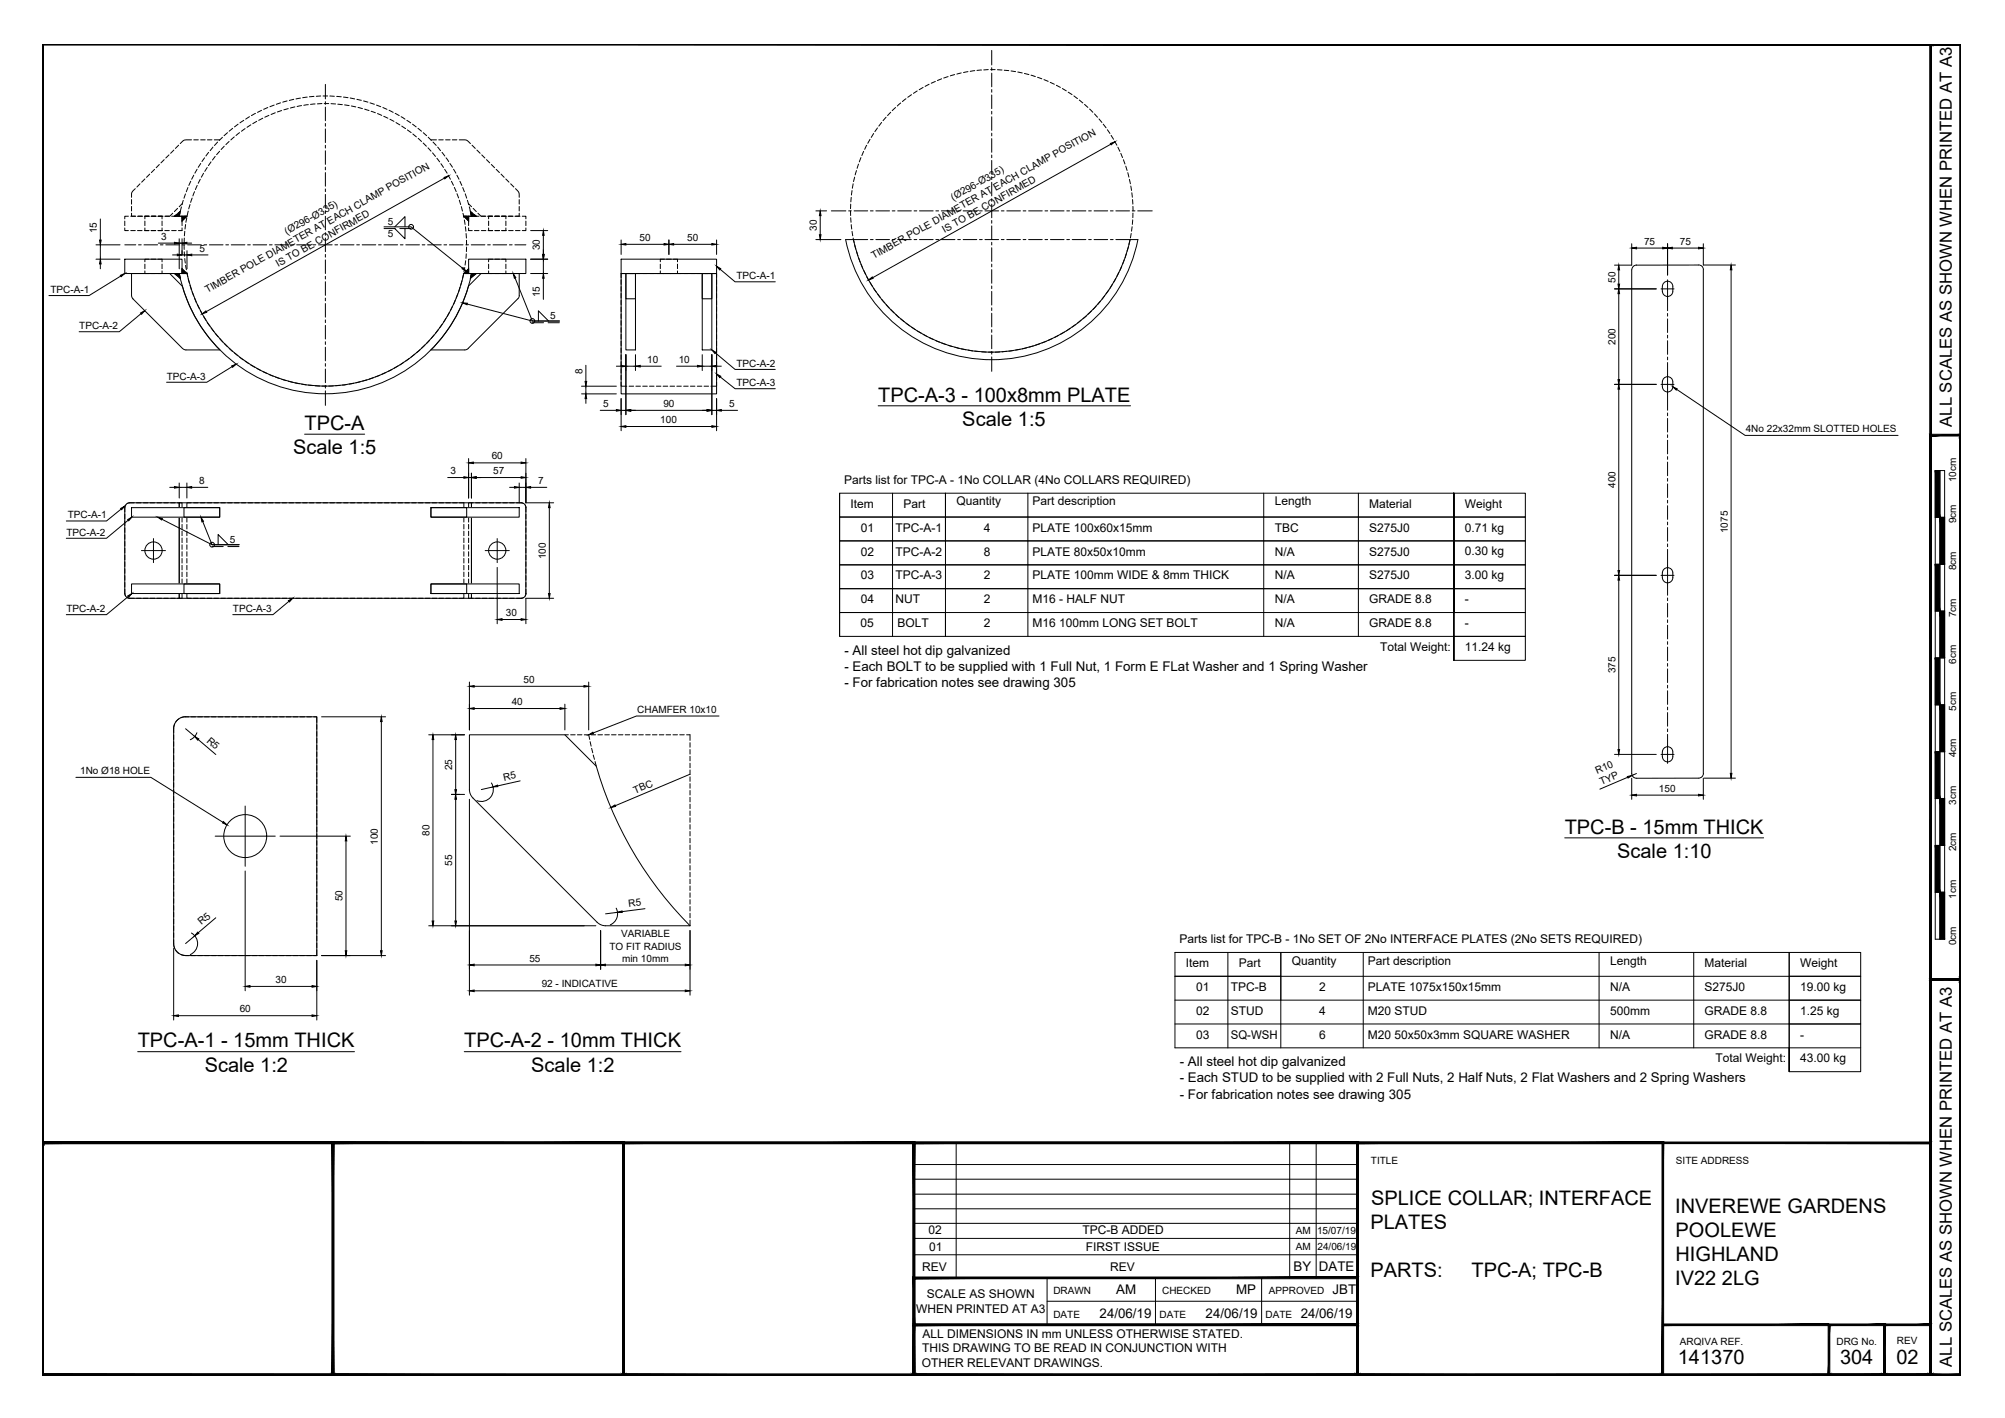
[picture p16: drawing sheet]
<svg xmlns="http://www.w3.org/2000/svg" width="420mm" height="297mm" viewBox="0 0 420 297" stroke-linecap="round" stroke-linejoin="round" font-family="sans-serif">
<defs><g id="words">
<g font-size="4.2">
<text x="184" y="84.1">TPC-A-3 - 100x8mm PLATE</text>
<text x="201.7" y="89.2">Scale 1:5</text>
<text x="61.4" y="95.1">Scale 1:5</text>
<text x="63.8" y="90.1">TPC-A</text>
<text x="327.9" y="174.6">TPC-B - 15mm THICK</text>
<text x="338.9" y="179.7">Scale 1:10</text>
<text x="28.9" y="219.4">TPC-A-1 - 15mm THICK</text>
<text x="97.3" y="219.4">TPC-A-2 - 10mm THICK</text>
<text x="42.9" y="224.5">Scale 1:2</text>
<text x="111.3" y="224.5">Scale 1:2</text>
<text x="287.2" y="257.5">PLATES</text>
<text x="287.3" y="252.5">SPLICE COLLAR; INTERFACE</text>
<text x="351.1" y="254">INVEREWE GARDENS</text>
<text x="351.1" y="259.1">POOLEWE</text>
<text x="287.2" y="267.5">PARTS:</text>
<text x="308.4" y="267.5">TPC-A; TPC-B</text>
<text x="351.1" y="269.2">IV22 2LG</text>
<text x="351.1" y="264.1">HIGHLAND</text>
<text x="351.6" y="285.7">141370</text>
<text x="385.6" y="285.7">304</text>
<text x="397.4" y="285.7">02</text>
</g>
<g font-size="3.5">
<text x="409" y="89.4" transform="rotate(-90 409 89.4)">ALL SCALES AS SHOWN WHEN PRINTED AT A3</text>
<text x="409" y="286.3" transform="rotate(-90 409 286.3)">ALL SCALES AS SHOWN WHEN PRINTED AT A3</text>
</g>
<g font-size="2.8">
<text x="177" y="137.2">- All steel hot dip galvanized</text>
<text x="177" y="140.6">- Each BOLT to be supplied with 1 Full Nut, 1 Form E FLat Washer and 1 Spring Washer</text>
<text x="177" y="143.9">- For fabrication notes see drawing 305</text>
<text x="247.2" y="223.4">- All steel hot dip galvanized</text>
<text x="247.2" y="226.8">- Each STUD to be supplied with 2 Full Nuts, 2 Half Nuts, 2 Flat Washers and 2 Spring Washers</text>
<text x="247.2" y="230.1">- For fabrication notes see drawing 305</text>
<text x="271.1" y="266.3">BY</text>
<text x="276.4" y="266.3">DATE</text>
<text x="233.9" y="271.1">AM</text>
<text x="259" y="271.1">MP</text>
<text x="279.3" y="271.1">JBT</text>
<text x="230.4" y="276">24/06/19</text>
<text x="252.7" y="276">24/06/19</text>
<text x="272.6" y="276">24/06/19</text>
</g>
<g font-size="2.5">
<text x="176.9" y="101.4">Parts list for TPC-A - 1No COLLAR (4No COLLARS REQUIRED)</text>
<text x="178.3" y="106.3">Item</text>
<text x="189.3" y="106.3">Part</text>
<text x="200.4" y="105.9">Quantity</text>
<text x="216.4" y="105.9">Part description</text>
<text x="267.1" y="105.9">Length</text>
<text x="286.9" y="106.3">Material</text>
<text x="306.9" y="106.3">Weight</text>
<text x="180.4" y="111.4">01</text>
<text x="187.6" y="111.4">TPC-A-1</text>
<text x="206.1" y="111.4">4</text>
<text x="216.4" y="111.4">PLATE 100x60x15mm</text>
<text x="267.1" y="111.4">TBC</text>
<text x="286.9" y="111.4">S275J0</text>
<text x="306.9" y="111.4">0.71 kg</text>
<text x="180.4" y="116.4">02</text>
<text x="187.6" y="116.4">TPC-A-2</text>
<text x="206.1" y="116.4">8</text>
<text x="216.4" y="116.4">PLATE 80x50x10mm</text>
<text x="267.1" y="116.4">N/A</text>
<text x="286.9" y="116.4">S275J0</text>
<text x="306.9" y="116.4">0.30 kg</text>
<text x="180.4" y="121.4">03</text>
<text x="187.6" y="121.4">TPC-A-3</text>
<text x="206.1" y="121.4">2</text>
<text x="216.4" y="121.4">PLATE 100mm WIDE &amp; 8mm THICK</text>
<text x="267.1" y="121.4">N/A</text>
<text x="286.9" y="121.4">S275J0</text>
<text x="306.9" y="121.3">3.00 kg</text>
<text x="180.3" y="131.4">05</text>
<text x="180.4" y="126.4">04</text>
<text x="187.6" y="126.4">NUT</text>
<text x="188.1" y="131.4">BOLT</text>
<text x="206.1" y="131.4">2</text>
<text x="206.1" y="126.4">2</text>
<text x="216.4" y="131.3">M16 100mm LONG SET BOLT</text>
<text x="216.4" y="126.4">M16 - HALF NUT</text>
<text x="267.1" y="131.4">N/A</text>
<text x="267.1" y="126.4">N/A</text>
<text x="286.9" y="131.4">GRADE 8.8</text>
<text x="286.9" y="126.4">GRADE 8.8</text>
<text x="306.9" y="131.4">-</text>
<text x="306.9" y="126.3">-</text>
<text x="289.2" y="136.4">Total Weight:</text>
<text x="306.9" y="136.4">11.24 kg</text>
<text x="247.2" y="197.6">Parts list for TPC-B - 1No SET OF 2No INTERFACE PLATES (2No SETS REQUIRED)</text>
<text x="248.5" y="202.5">Item</text>
<text x="259.6" y="202.5">Part</text>
<text x="270.7" y="202.1">Quantity</text>
<text x="286.6" y="202.1">Part description</text>
<text x="337.4" y="202.1">Length</text>
<text x="357.2" y="202.5">Material</text>
<text x="377.2" y="202.5">Weight</text>
<text x="250.7" y="207.6">01</text>
<text x="257.9" y="207.6">TPC-B</text>
<text x="276.4" y="207.6">2</text>
<text x="286.6" y="207.6">PLATE 1075x150x15mm</text>
<text x="337.4" y="207.6">N/A</text>
<text x="357.2" y="207.6">S275J0</text>
<text x="377.2" y="207.5">19.00 kg</text>
<text x="250.7" y="212.6">02</text>
<text x="257.9" y="212.6">STUD</text>
<text x="276.4" y="212.6">4</text>
<text x="286.6" y="212.6">M20 STUD</text>
<text x="337.4" y="212.6">500mm</text>
<text x="357.2" y="212.6">GRADE 8.8</text>
<text x="377.2" y="212.6">1.25 kg</text>
<text x="250.7" y="217.6">03</text>
<text x="257.9" y="217.6">SQ-WSH</text>
<text x="276.4" y="217.6">6</text>
<text x="286.6" y="217.6">M20 50x50x3mm SQUARE WASHER</text>
<text x="337.4" y="217.6">N/A</text>
<text x="357.2" y="217.6">GRADE 8.8</text>
<text x="377.2" y="217.6">-</text>
<text x="359.5" y="222.5">Total Weight:</text>
<text x="377.2" y="222.5">43.00 kg</text>
<text x="194.5" y="258.6">02</text>
<text x="194.7" y="262">01</text>
<text x="226.8" y="258.6">TPC-B ADDED</text>
<text x="227.5" y="262">FIRST ISSUE</text>
<text x="193.3" y="266.2">REV</text>
<text x="232.6" y="266.2">REV</text>
<text x="192" y="275">WHEN PRINTED AT A3</text>
<text x="194.2" y="272">SCALE AS SHOWN</text>
<text x="193.3" y="280.3">ALL DIMENSIONS IN mm UNLESS OTHERWISE STATED.</text>
<text x="193.2" y="286.3">OTHER RELEVANT DRAWINGS.</text>
<text x="193.3" y="283.3">THIS DRAWING TO BE READ IN CONJUNCTION WITH</text>
</g>
<g font-size="2.1">
<text x="81.3" y="47.2">5</text>
<text x="199.8" y="42" transform="rotate(-29 199.8 42)">(Ø296-Ø335)</text>
<text x="20.3" y="48.8" transform="rotate(-90 20.3 48.8)">15</text>
<text x="33.8" y="50.2">3</text>
<text x="41.8" y="52.7">5</text>
<text x="60.1" y="49.2" transform="rotate(-29 60.1 49.2)">(Ø296-Ø335)</text>
<text x="81.3" y="49.7">5</text>
<text x="113.1" y="52.5" transform="rotate(-90 113.1 52.5)">30</text>
<text x="134" y="50.4">50</text>
<text x="144" y="50.4">50</text>
<text x="171.1" y="48.3" transform="rotate(-90 171.1 48.3)">30</text>
<text x="198" y="48.9" transform="rotate(-29 198 48.9)">IS TO BE CONFIRMED</text>
<text x="344.5" y="51.2">75</text>
<text x="352" y="51.2">75</text>
<text x="58.3" y="56" transform="rotate(-29 58.3 56)">IS TO BE CONFIRMED</text>
<text x="154.3" y="58.5">TPC-A-1</text>
<text x="183.1" y="54.3" transform="rotate(-29 183.1 54.3)">TIMBER POLE DIAMETER AT EACH CLAMP POSITION</text>
<text x="338.5" y="59.2" transform="rotate(-90 338.5 59.2)">50</text>
<text x="10.6" y="61.4">TPC-A-1</text>
<text x="43.5" y="61.4" transform="rotate(-29 43.5 61.4)">TIMBER POLE DIAMETER AT EACH CLAMP POSITION</text>
<text x="113.1" y="62.3" transform="rotate(-90 113.1 62.3)">15</text>
<text x="16.6" y="69">TPC-A-2</text>
<text x="115.3" y="66.9">5</text>
<text x="135.6" y="76">10</text>
<text x="142.2" y="76">10</text>
<text x="154.3" y="76.9">TPC-A-2</text>
<text x="338.5" y="72.2" transform="rotate(-90 338.5 72.2)">200</text>
<text x="35" y="79.5">TPC-A-3</text>
<text x="122.1" y="78.3" transform="rotate(-90 122.1 78.3)">8</text>
<text x="154.3" y="80.9">TPC-A-3</text>
<text x="126.4" y="85.2">5</text>
<text x="138.4" y="88.6">100</text>
<text x="139" y="85.2">90</text>
<text x="152.8" y="85.2">5</text>
<text x="365.8" y="90.6">4No 22x32mm SLOTTED HOLES</text>
<text x="41.8" y="101.3">8</text>
<text x="94.4" y="99.3">3</text>
<text x="103" y="96.2">60</text>
<text x="103.3" y="99.3">57</text>
<text x="112.8" y="101.4">7</text>
<text x="409.9" y="101" transform="rotate(-90 409.9 101)">10cm</text>
<text x="338.5" y="102.2" transform="rotate(-90 338.5 102.2)">400</text>
<text x="13.9" y="112.2">TPC-A-2</text>
<text x="14.2" y="108.6">TPC-A-1</text>
<text x="48.1" y="113.8">5</text>
<text x="362" y="111.7" transform="rotate(-90 362 111.7)">1075</text>
<text x="409.9" y="109.6" transform="rotate(-90 409.9 109.6)">9cm</text>
<text x="114.4" y="117.1" transform="rotate(-90 114.4 117.1)">100</text>
<text x="409.9" y="119.5" transform="rotate(-90 409.9 119.5)">8cm</text>
<text x="13.9" y="128.2">TPC-A-2</text>
<text x="48.8" y="128.2">TPC-A-3</text>
<text x="106" y="129">30</text>
<text x="409.9" y="129.3" transform="rotate(-90 409.9 129.3)">7cm</text>
<text x="109.7" y="143">50</text>
<text x="338.5" y="141" transform="rotate(-90 338.5 141)">375</text>
<text x="409.9" y="139.1" transform="rotate(-90 409.9 139.1)">6cm</text>
<text x="107.2" y="147.7">40</text>
<text x="133.5" y="149.3">CHAMFER 10x10</text>
<text x="409.9" y="148.9" transform="rotate(-90 409.9 148.9)">5cm</text>
<text x="43.2" y="155.4" transform="rotate(41 43.2 155.4)">R5</text>
<text x="94.8" y="161.3" transform="rotate(-90 94.8 161.3)">25</text>
<text x="409.9" y="158.6" transform="rotate(-90 409.9 158.6)">4cm</text>
<text x="16.8" y="162.2">1No Ø18 HOLE</text>
<text x="105.6" y="163.6" transform="rotate(-13 105.6 163.6)">R5</text>
<text x="133.1" y="166.2" transform="rotate(-23 133.1 166.2)">TBC</text>
<text x="334.7" y="162.1" transform="rotate(-23 334.7 162.1)">R10</text>
<text x="335.6" y="164.4" transform="rotate(-23 335.6 164.4)">TYP</text>
<text x="347.6" y="165.8">150</text>
<text x="409.9" y="168.6" transform="rotate(-90 409.9 168.6)">3cm</text>
<text x="79.2" y="177" transform="rotate(-90 79.2 177)">100</text>
<text x="90" y="175.1" transform="rotate(-90 90 175.1)">80</text>
<text x="409.9" y="178.3" transform="rotate(-90 409.9 178.3)">2cm</text>
<text x="94.8" y="181.3" transform="rotate(-90 94.8 181.3)">55</text>
<text x="71.8" y="188.8" transform="rotate(-90 71.8 188.8)">50</text>
<text x="131.8" y="190.1" transform="rotate(-8 131.8 190.1)">R5</text>
<text x="409.9" y="188.3" transform="rotate(-90 409.9 188.3)">1cm</text>
<text x="42.2" y="193.8" transform="rotate(-41 42.2 193.8)">R5</text>
<text x="130.2" y="196.4">VARIABLE</text>
<text x="409.9" y="198" transform="rotate(-90 409.9 198)">0cm</text>
<text x="110.9" y="201.4">55</text>
<text x="127.7" y="198.9">TO FIT RADIUS</text>
<text x="130.4" y="201.4">min 10mm</text>
<text x="57.7" y="205.9">30</text>
<text x="113.5" y="206.8">92 - INDICATIVE</text>
<text x="50.2" y="212">60</text>
<text x="287.3" y="243.9">TITLE</text>
<text x="351.2" y="243.9">SITE ADDRESS</text>
<text x="271.5" y="261.9">AM</text>
<text x="271.5" y="258.4">AM</text>
<text x="276" y="258.4">15/07/19</text>
<text x="276.1" y="261.9">24/06/19</text>
<text x="220.8" y="271.1">DRAWN</text>
<text x="243.5" y="271.1">CHECKED</text>
<text x="265.9" y="271.1">APPROVED</text>
<text x="220.8" y="276">DATE</text>
<text x="243" y="276">DATE</text>
<text x="265.2" y="276">DATE</text>
<text x="352.1" y="281.6">ARQIVA REF.</text>
<text x="384.8" y="281.6">DRG No.</text>
<text x="397.5" y="281.6">REV</text>
</g>
</g></defs>
<!-- layer: 02 - HIDDEN LINES -->
<g fill="none" stroke="#000" stroke-width=".21">
<path d="M191 19.8l-.8 .6M192.2 19.1l-.8 .5M193.4 18.3l-.8 .5M194.7 17.7l-.8 .4M196 17.1l-.9 .3M197.3 16.5l-.9 .4M198.7 16l-.9 .3M200.1 15.6l-1 .3M201.4 15.3l-.9 .2M202.8 15l-.9 .2M204.3 14.8l-1 .1M205.7 14.7l-1 .1"/>
<path d="M207.1 14.6h-1M207.6 14.6h.9M209 14.6l1 .1M210.4 14.7l1 .1M211.9 14.9l.9 .1M213.3 15.1l.9 .2M214.7 15.4l.9 .2M216.1 15.7l.9 .3M217.4 16.2l.9 .3M218.8 16.7l.9 .3M220.1 17.3l.8 .4M221.4 17.9l.8 .4"/>
<path d="M222.6 18.5l.8 .5M223.8 19.3l.8 .5M28.3 39.5l-.7 .8v1M29.3 38.5l-.6 .7M30.4 37.5l-.7 .7M31.4 36.5l-.7 .6M32.4 35.5l-.7 .7M33.4 34.5l-.7 .6M34.4 33.4l-.7 .7M35.4 32.4l-.7 .7M36.4 31.4l-.6 .7M37.4 30.4l-.6 .7"/>
<path d="M39.4 39.3l-.4 .9M40 38l-.4 .8M40.1 29.3h-1.4l-.9 .8M40.6 36.7l-.4 .8M40.6 29.3h1M41.3 35.5l-.5 .8M41.3 38.8l-.4 .9M42 37.5l-.5 .9M42 29.3h1M42.1 34.2l-.6 .9M42.7 36.3l-.5 .8M42.9 33.1l-.6 .7"/>
<path d="M43.4 35.1l-.5 .8M43.5 29.3h.9M43.7 31.9l-.6 .8M44.2 33.9l-.5 .8M44.6 30.8l-.6 .8M44.9 29.3h1.1M45.1 32.8l-.6 .7M45.6 29.8l-.7 .7M46 31.7l-.6 .7M46.6 28.8l-.7 .6M47 30.6l-.7 .7M47.7 27.8l-.7 .6"/>
<path d="M48 29.6l-.7 .7M48.8 26.9l-.8 .6M49.1 28.7l-.7 .6M49.9 26l-.8 .6M50.2 27.8l-.7 .6M51.1 25.2l-.8 .5M51.4 26.9l-.8 .6M52.3 24.4l-.8 .6M52.6 26.2l-.8 .5M53.5 23.7l-.8 .5M53.8 25.4l-.8 .5M54.8 23.1l-.8 .4"/>
<path d="M55.1 24.8l-.9 .4M56.1 22.5l-.8 .4M56.4 24.2l-.9 .4M57.5 22l-.9 .4M57.7 23.6l-.9 .4M58.8 21.5l-.9 .3M59 23.2l-.9 .3M60.2 21.1l-.9 .3M60.4 22.8l-.9 .2M61.6 20.8l-1 .2M61.8 22.4l-.9 .2M63 20.6l-1 .1"/>
<path d="M63.2 22.1l-.9 .2M64.4 20.3l-1 .2M64.6 21.9l-.9 .2M65.8 20.2l-1 .1M66 21.8l-.9 .1M67.2 20.1l-.9 .1M67.5 21.7l-1 .1M67.7 20.1h1M67.9 21.7h1M69.1 20.1l1 .1M69.4 21.7l.9 .1M70.6 20.2l.9 .1"/>
<path d="M70.8 21.8l.9 .1M72 20.3l.9 .2M72.2 22l1 .1M73.4 20.5l.9 .2M73.6 22.2l1 .2M74.8 20.8l.9 .2M75 22.5l1 .3M76.2 21.1l.9 .3M76.4 22.9l.9 .3M77.5 21.5l1 .3M77.8 23.3l.9 .3M78.9 22l.9 .4"/>
<path d="M79.1 23.8l.9 .4M80.2 22.5l.9 .4M80.4 24.4l.9 .4M81.5 23.1l.9 .4M81.7 25l.9 .4M82.8 23.7l.9 .5M83 25.7l.8 .5M84.1 24.4l.8 .6M84.2 26.4l.8 .5M85.3 25.2l.8 .5M85.4 27.2l.8 .6M86.5 26l.7 .6"/>
<path d="M86.5 28.1l.8 .6M87.6 26.9l.7 .6M87.6 29l.7 .6M88.7 30l.7 .6M88.7 27.8l.7 .6M89.7 31l.6 .7M89.7 28.7l.7 .7M90.3 29.3h1.2M90.6 32l.7 .8M90.7 29.8l.7 .7M91.6 33.1l.5 .8M91.7 30.8l.6 .8"/>
<path d="M91.9 29.3h1M92.4 34.3l.5 .8M92.6 31.9l.6 .8M93.2 35.5l.5 .8M93.4 29.3h.9M93.5 33.1l.5 .7M93.9 36.7l.5 .8M94.3 34.2l.5 .8M94.6 38l.4 .8M94.8 29.3h.9M95 35.5l.5 .8M95.2 39.3l.4 .8"/>
<path d="M95.7 36.7l.5 .8M96.2 29.3h1.5l.9 .8M96.4 38l.4 .8M97 39.3l.3 .9M98.9 30.4l.7 .7M99.9 31.4l.7 .7M101 32.4l.6 .7M101.9 33.4l.7 .7M103 34.5l.6 .6M104 35.5l.7 .7M105 36.5l.6 .6M106 37.5l.7 .7"/>
<path d="M107 38.5l.7 .7M108 39.5l.7 .8 .1 1M178.5 39.9l-.1 1M178.8 38.5l-.2 .9M179.1 37.1l-.2 .9M179.5 35.7l-.3 .9M179.9 34.4l-.3 .9M180.4 33l-.3 .9M181 31.7l-.4 .9M181.6 30.4l-.4 .9M182.3 29.2l-.5 .8M183.1 28l-.5 .8"/>
<path d="M183.9 26.8l-.6 .8M184.7 25.7l-.5 .7M185.7 24.6l-.7 .7M186.7 23.5l-.7 .7M187.7 22.5l-.7 .7M188.8 21.6l-.8 .6M189.9 20.7l-.8 .6M225 20.1l.8 .6M226.2 21l.7 .6M227.3 21.9l.7 .6M228.3 22.8l.7 .7M229.3 23.9l.7 .7"/>
<path d="M230.3 24.9l.6 .8M231.2 26l.6 .8M232.1 27.2l.5 .8M232.8 28.4l.5 .8M233.6 29.6l.4 .8M234.3 30.8l.4 .9M234.9 32.1l.3 .9M235.4 33.5l.3 .9M235.9 34.8l.3 .9M236.3 36.2l.3 .9M236.7 37.6l.2 .9M237 39l.1 .9"/>
<path d="M26.1 47.8v.5h.8M26.1 46.3v1M26.9 45.3h-.8v.5M27.4 45.3h.9M27.4 48.3h.9M27.6 44.7v.6h.9M27.6 41.8v1M27.6 43.2v1M28.8 45.3h1.1M28.8 48.3h1M30.3 45.3h1M30.4 56.7v.6h.8"/>
<path d="M30.4 47.8v.5h.8h-.9M30.4 46.3v1M30.4 55.3v1M31.2 54.3h-.8v.5M31.2 45.3h-.8v.5M31.7 57.3h.9M31.7 54.3h.9M31.7 45.3h1.1M31.7 48.3h.9M33.1 54.3h.9v.5M33.1 48.3h1M34 56.7v.6h-.9"/>
<path d="M34 46.3v1M34 47.8v.5M34 55.3v1M34.2 45.3h-1.1h.9v.5M34.5 45.3h1M34.5 48.3h1M36 45.3h.9M36 48.3h.9M36.2 44.7l-.6 .6h-.9M37.2 43.6l-.7 .7M37.3 44.6l.5-.3-.2 1h-1l.4-.3M37.4 45.3h.7v.5"/>
<path d="M37.7 44.7l-.1 .6h.5M38 43.3l-.2 1M38.1 45.3h1.1l-1.1 1zM38.1 46.3v1M38.1 47.8v.5h-.7M38.2 42.7l-.6 .6M38.4 42l-.3 .9M38.6 51.3v1M38.6 52.7l.1 1M38.6 49.9v.9M38.6 45.3h.6M38.7 54.2l.1 .9"/>
<path d="M38.7 48.5l-.1 .9M38.9 40.6l-.3 .9M38.9 55.6l.2 .9M38.9 47l-.1 1M39.1 57l.2 .9M39.1 45.6l-.1 1M39.4 44.2l-.2 .9M39.4 58.4l.3 .9M39.8 42.8l-.3 1M39.8 59.8l.3 .9M40.3 41.5l-.4 .9M40.8 40.2l-.4 .8"/>
<path d="M95.8 40.6l.3 .9M96.3 41.9l.2 .9M96.7 43.3l.2 .9M96.8 58.8l-.3 .9M97 44.7l.2 .9M97.1 57.4l-.2 1M97.2 45.3h.6M97.2 45.3h1v1zM97.3 46.1l.2 .9M97.4 56l-.2 1M97.5 40.6l.3 .9M97.5 47.5l.1 .9"/>
<path d="M97.6 54.6l-.1 .9M97.7 48.9v1M97.7 53.2l-.1 .9M97.8 50.3v1M97.8 51.8l-.1 .9M97.9 42l.3 .9M98.2 42.7l.6 .6M98.2 46.3v1M98.2 47.8v.5h.8M98.3 43.3l.3 1M98.7 44.7l.1 .6h-.6M99 45.3h-.8v.5"/>
<path d="M99 44.6l-.4-.3 .2 1h1l-.4-.3M99.2 43.6l.6 .7M99.4 45.3h1M99.4 48.3h1M100.1 44.7l.7 .6h.9M100.9 45.3h.9M100.9 48.3h.9M102.2 45.3h1h-.8v.5M102.3 48.3h.9M102.4 56.7v.6h.8M102.4 46.3v1M102.4 47.8v.5"/>
<path d="M102.4 55.3v1M103.2 54.3h-.8v.5M103.6 45.3h1.1M103.7 57.3h1M103.7 54.3h1M103.7 48.3h1M105 45.3h1.1M105.1 54.3h.9v.5M105.1 45.3h.9v.5M106 56.7v.6h-.9M106 47.8v.5h-.9h1M106 46.3v1"/>
<path d="M106 55.3v1M106.5 45.3h1M106.6 48.3h.9M108 45.3h1M108 48.3h1M108.8 44.7v.6h-.9M108.8 41.8v1M108.8 43.2v1M109.4 45.3h.8v.5M110.2 47.8v.5h-.8M110.2 46.3v1M130.2 58.6v1"/>
<path d="M131.3 57.3h-1.1v.8M131.8 57.3h1M133.3 57.3h.9M134.7 57.3h.9M136.1 57.3h1M137.5 57.3h1M138.4 56.7v.6h.8M138.4 55.3v1M139 57.3h3.8M139.2 54.3h-.8v.5M139.7 54.3h.9M141.1 54.3h.9v.5"/>
<path d="M142 55.3v1M142 56.7v.6M143.3 57.3h.9M144.7 57.3h.9M146.1 57.3h1M147.5 57.3h1M149 57.3h1.2v.8M150.2 58.6v1M178.2 44.2l.1 .9M178.3 45.6v1M178.3 42.8l-.1 .9M178.4 47.1l.1 .9"/>
<path d="M178.4 41.3l-.1 1M178.5 48.5l.2 .9M178.8 49.9l.2 .9M179.1 51.3l.2 .9M179.5 52.6l.3 1M179.9 54l.3 .9M180.4 55.4l.4 .8M181 56.7l.4 .8M181.6 58l.5 .8M182.3 59.2l.5 .8M233.1 59.6l-.5 .8M233.8 58.3l-.5 .9"/>
<path d="M234.5 57.1l-.5 .8M235.1 55.8l-.4 .8M235.6 54.4l-.3 .9M236.1 53.1l-.3 .9M236.5 51.7l-.3 .9M236.8 50.3l-.2 .9M237.1 48.9l-.2 .9M237.2 40.4l.1 .9M237.2 47.5l-.1 .9M237.3 41.8l.1 1M237.4 46.1l-.1 .9M237.4 43.2v1"/>
<path d="M237.4 44.6v1M40.3 61.1l.3 .9M40.8 62.5l.3 .9M41.3 63.8l.5 .8M42 65.1l.4 .8M42.7 66.3l.5 .8M43.4 67.5l.6 .8M44.2 68.7l.6 .8M45.1 69.8l.6 .8M46 70.9l.7 .7M47 72l.7 .6M48 73l.7 .6"/>
<path d="M49.1 73.9l.7 .6M50.2 74.8l.8 .6M51.4 75.7l.8 .5M52.6 76.5l.8 .4M53.8 77.2l.9 .4M55.1 77.8l.8 .4M56.4 78.4l.9 .4M57.7 79l.9 .3M59 79.4l1 .3M60.4 79.9l.9 .2M75.5 80l-.9 .2M76.9 79.6l-.9 .2"/>
<path d="M78.2 79.1l-.8 .3M79.6 78.6l-.9 .4M80.9 78l-.9 .4M82.2 77.4l-.9 .4M83.4 76.7l-.8 .5M84.6 75.9l-.8 .5M85.8 75.1l-.8 .5M86.9 74.2l-.7 .6M88 73.3l-.7 .6M89 72.3l-.7 .7M90 71.3l-.6 .6M91 70.2l-.7 .7"/>
<path d="M91.8 69.1l-.5 .7M92.7 67.9l-.6 .8M93.5 66.7l-.6 .8M94.2 65.4l-.5 .9M94.8 64.2l-.4 .8M95.4 62.9l-.4 .9M95.9 61.6l-.3 .8M96.4 60.2l-.3 .9M130.2 60v1M130.2 61.5v.9M130.2 62.9v1M130.2 64.3v1"/>
<path d="M130.2 65.8v.9M130.2 67.2v.9M130.2 68.6v1M130.2 70v1M130.2 71.5v.9M130.2 72.9v1M130.2 74.3v1M130.2 75.8v.9M130.2 77.2v.9M130.2 78.6v1M150.2 60v1M150.2 61.5v.9"/>
<path d="M150.2 62.9v1M150.2 64.3v1M150.2 65.8v.9M150.2 67.2v.9M150.2 68.6v1M150.2 70v1M150.2 71.5v.9M150.2 72.9v1M150.2 74.3v1M150.2 75.8v.9M150.2 77.2v.9M150.2 78.6v1"/>
<path d="M183.1 60.4l.5 .8M183.9 61.6l.6 .7M184.8 62.7l.6 .8M185.7 63.8l.6 .7M186.7 64.9l.6 .6M187.7 65.8l.7 .7M188.8 66.8l.7 .6M189.9 67.7l.7 .6M191 68.5l.8 .6M192.2 69.3l.8 .5M193.4 70.1l.9 .4M194.7 70.7l.9 .4"/>
<path d="M196 71.3l.9 .4M197.3 71.9l1 .3M198.7 72.3l.9 .3M200.1 72.7l.9 .3M201.5 73.1l.9 .2M202.9 73.3l.9 .2M204.3 73.6l.9 .1M205.7 73.7h1M207.1 73.8h1M209.5 73.7l-.9 .1M210.9 73.6l-.9 .1M212.4 73.4l-1 .2"/>
<path d="M213.8 73.2l-1 .1M215.2 72.9l-1 .2M216.5 72.5l-.9 .2M217.9 72l-.9 .3M219.2 71.5l-.9 .3M220.5 70.9l-.8 .4M221.8 70.3l-.8 .4M223.1 69.6l-.9 .4M224.3 68.8l-.8 .5M225.4 68l-.7 .5M226.6 67.1l-.8 .6M227.7 66.2l-.8 .6"/>
<path d="M228.7 65.2l-.7 .6M229.7 64.1l-.7 .7M230.6 63.1l-.6 .7M231.5 61.9l-.6 .8M232.3 60.8l-.5 .8M61.8 80.2l.9 .2M63.2 80.5l1 .1M64.6 80.7l1 .1M66 80.8l1 .1M67.5 80.9h.9M69.9 80.8l-1 .1M71.3 80.7l-1 .1"/>
<path d="M72.7 80.5l-.9 .2M74.1 80.3l-.9 .2M130.2 80.1v.8h1.1M131.8 80.9h1M133.3 80.9h.9M134.7 80.9h.9M136.1 80.9h1M137.5 80.9h1M139 80.9h.9M140.4 80.9h1M141.8 80.9h1M143.3 80.9h.9"/>
<path d="M144.7 80.9h.9M146.1 80.9h1M147.5 80.9h1M150.2 80.1v.8h-1.2M26.1 107.7v1M26.1 109.1v1M26.1 110.6v.9M26.1 112v.9M26.1 113.4v1M26.1 114.9v.9M26.1 116.3v.9M26.1 117.7v1"/>
<path d="M26.1 119.1v1M26.3 105.8l-.2 1.4M28.1 105.3l-1.5 .2M28.6 105.3h1M30 105.3h1M31.5 105.3h.9M32.9 105.3h1M34.3 105.3h1M35.8 105.3h.9M37.2 105.3h.9v1.2M38.1 107v1M38.1 108.4v1"/>
<path d="M38.1 109.9v.9M38.1 111.3v.9M38.1 112.7v1M38.1 114.1v1M38.1 115.6v.9M38.1 117v.9M38.1 118.4v1M38.1 119.8v1M39.2 107v1M39.2 108.4v1M39.2 109.9v.9M39.2 111.3v.9"/>
<path d="M39.2 112.7v1M39.2 114.1v1M39.2 115.6v.9M39.2 117v.9M39.2 118.4v1M39.2 119.8v1M40.1 105.3h-.9v1.2M40.6 105.3h.9M42 105.3h.9M43.4 105.3h1M44.8 105.3h1M46.3 105.3h.9"/>
<path d="M47.7 105.3h.9M49.1 105.3h1M50.6 105.3h.9M52 105.3h.9M53.4 105.3h1M54.8 105.3h1M56.3 105.3h.9M57.7 105.3h1M59.1 105.3h1M60.6 105.3h.9M62 105.3h.9M63.4 105.3h1"/>
<path d="M64.8 105.3h1M66.3 105.3h.9M67.7 105.3h1M69.1 105.3h1M70.6 105.3h.9M72 105.3h.9M73.4 105.3h1M74.9 105.3h.9M76.3 105.3h.9M77.7 105.3h1M79.1 105.3h1M80.6 105.3h.9"/>
<path d="M82 105.3h.9M83.4 105.3h1M84.8 105.3h1M86.3 105.3h.9M87.7 105.3h1M89.1 105.3h1M90.6 105.3h.9M92 105.3h.9M93.4 105.3h1M94.9 105.3h.9M96.3 105.3h.9v1.2M97.2 107v1"/>
<path d="M97.2 108.4v1M97.2 109.9v.9M97.2 111.3v.9M97.2 112.7v1M97.2 114.1v1M97.2 115.6v.9M97.2 117v.9M97.2 118.4v1M97.2 119.8v1M98.2 107v1M98.2 108.4v1M98.2 109.9v.9"/>
<path d="M98.2 111.3v.9M98.2 112.7v1M98.2 114.1v1M98.2 115.6v.9M98.2 117v.9M98.2 118.4v1M98.2 119.8v1M99.2 105.3h-1v1.2M99.7 105.3h.9M101.1 105.3h.9M102.5 105.3h1M103.9 105.3h1"/>
<path d="M105.4 105.3h.9M106.8 105.3h.9M108.2 105.3l1.5 .2M110.1 105.8l.1 1.4M110.2 107.7v1M110.2 109.1v1M110.2 110.6v.9M110.2 112v.9M110.2 113.4v1M110.2 114.9v.9M110.2 116.3v.9M110.2 117.7v1"/>
<path d="M110.2 119.1v1M26.1 123.4l.2 1.4M26.1 120.6v.9M26.1 122v1M26.6 125.2l1.5 .1M28.6 125.3h1M30 125.3h1M31.5 125.3h.9M32.9 125.3h1M34.3 125.3h1M35.8 125.3h.9M38.1 121.3v.9"/>
<path d="M38.1 122.7v1M38.1 124.1v1.2h-.9M39.2 124.1v1.2h.9M39.2 121.3v.9M39.2 122.7v1M40.6 125.3h.9M42 125.3h.9M43.4 125.3h1M44.8 125.3h1M46.3 125.3h.9M47.7 125.3h.9M49.1 125.3h1"/>
<path d="M50.6 125.3h.9M52 125.3h.9M53.4 125.3h1M54.8 125.3h1M56.3 125.3h.9M57.7 125.3h1M59.1 125.3h1M60.6 125.3h.9M62 125.3h.9M63.4 125.3h1M64.8 125.3h1M66.3 125.3h.9"/>
<path d="M67.7 125.3h1M69.1 125.3h1M70.6 125.3h.9M72 125.3h.9M73.4 125.3h1M74.9 125.3h.9M76.3 125.3h.9M77.7 125.3h1M79.1 125.3h1M80.6 125.3h.9M82 125.3h.9M83.4 125.3h1"/>
<path d="M84.8 125.3h1M86.3 125.3h.9M87.7 125.3h1M89.1 125.3h1M90.6 125.3h.9M92 125.3h.9M93.4 125.3h1M94.9 125.3h.9M97.2 124.1v1.2h-.9M97.2 121.3v.9M97.2 122.7v1M98.2 124.1v1.2h1"/>
<path d="M98.2 121.3v.9M98.2 122.7v1M99.7 125.3h.9M101.1 125.3h.9M102.5 125.3h1M103.9 125.3h1M105.4 125.3h.9M106.8 125.3h.9M109.7 125.2l-1.5 .1M110.2 123.4l-.1 1.4M110.2 120.6v.9M110.2 122v1"/>
<path d="M36.4 153.9v1M36.4 155.4v.9M36.4 156.8v1M36.4 158.2v1M36.4 159.7v.9M36.6 151.7l-.2 .5v1.3M37.5 150.6l-.7 .7M39.5 150.2h-1.1l-.5 .1M40 150.2h1M41.5 150.2h.9M42.9 150.2h.9M44.3 150.2h1"/>
<path d="M45.7 150.2h1M47.2 150.2h.9M48.6 150.2h.9M50 150.2h1M51.4 150.2h1M52.9 150.2h.9M54.3 150.2h1M55.7 150.2h1M57.2 150.2h.9M58.6 150.2h.9M60 150.2h1M61.5 150.2h.9"/>
<path d="M62.9 150.2h.9M64.3 150.2h1M65.7 150.2h.7v1.1M66.4 151.8v1M66.4 153.2v1M66.4 154.7v.9M66.4 156.1v1M66.4 157.5v1M66.4 159v.9M118.4 153.9h.7M119.6 153.9h.9M121 153.9h.9"/>
<path d="M122.4 153.9h1l.2 1M123.7 155.4l.2 .9M123.9 153.9h.9M124 156.8l.2 .9M124.3 158.2l.3 .9M124.7 159.5l.3 1M125.3 153.9h.9M126.7 153.9h1M128.2 153.9h.9M129.6 153.9h.9M131 153.9h1M132.4 153.9h1"/>
<path d="M133.9 153.9h.9M135.3 153.9h1M136.7 153.9h1M138.2 153.9h.9M139.6 153.9h.9M141 153.9h1M142.4 153.9h1M143.9 153.9h.7v1.2M144.6 155.6v.9M144.6 157v1M144.6 158.4v1M144.6 159.9v.9"/>
<path d="M36.4 161.1v1M36.4 162.5v1M36.4 164v.9M36.4 165.4v.9M36.4 166.8v1M36.4 168.3v.9M36.4 169.7v.9M36.4 171.1v1M36.4 172.5v1M36.4 174v.9M36.4 175.4v.9M36.4 176.8v1"/>
<path d="M36.4 178.2v1M36.4 179.7v.9M66.4 160.4v.9M66.4 161.8v1M66.4 163.2v1M66.4 164.7v.9M66.4 166.1v.9M66.4 167.5v1M66.4 169v.9M66.4 170.4v.9M66.4 171.8v1M66.4 173.2v1"/>
<path d="M66.4 174.7v.9M66.4 176.1v1M66.4 177.5v1M66.4 179v.9M144.6 161.3v.9M144.6 162.7v1M144.6 164.1v1M144.6 165.6v.9M144.6 167v1M144.6 168.4v1M144.6 169.9v.9M144.6 171.3v1"/>
<path d="M144.6 172.7v1M144.6 174.2v.9M144.6 175.6v1M144.6 177v1M144.6 178.5v.9M144.6 179.9v.9M36.4 196.8v1.3l.2 .5M36.4 181.1v1M36.4 182.5v1M36.4 184v.9M36.4 185.4v1M36.4 186.8v1"/>
<path d="M36.4 188.3v.9M36.4 189.7v.9M36.4 191.1v1M36.4 192.6v.9M36.4 194v.9M36.4 195.4v1M36.8 199.1l.7 .6M37.9 200l1.6 .2M66.4 180.4v1M66.4 181.8v1M66.4 183.3v.9M66.4 184.7v.9"/>
<path d="M66.4 186.1v1M66.4 187.5v1M66.4 189v.9M66.4 190.4v.9M66.4 191.8v1M66.4 193.3v.9M66.4 194.7v.9M66.4 196.1v1M66.4 197.5v1M66.4 199v1.2h-.7M144.6 181.3v1M144.6 182.7v1"/>
<path d="M144.6 184.2v.9M144.6 185.6v.9M144.6 187v1M144.6 188.4v1M144.6 189.9v.9M144.6 191.3v1M144.6 192.7v1.2M40 200.2h1M41.5 200.2h.9M42.9 200.2h.9M44.3 200.2h1M45.7 200.2h1"/>
<path d="M47.2 200.2h.9M48.6 200.2h.9M50 200.2h1M51.4 200.2h1M52.9 200.2h.9M54.3 200.2h1M55.7 200.2h1M57.2 200.2h.9M58.6 200.2h.9M60 200.2h1M61.5 200.2h.9M62.9 200.2h.9"/>
<path d="M64.3 200.2h1"/>
</g>
<!-- layer: 01 - VISIBLE EDGES -->
<g fill="none" stroke="#000" stroke-width=".21">
<path d="M26.1 54.3h12v3h-12zM36.6 57.3h1l.2 1zM37.6 57.3h1.6M37.6 57.3a31.2 31.2 0 0 0 30.6 25.2 31.2 31.2 0 0 0 30.6-25.2M38.1 56.3l1.1 1h-1.1zM39.2 57.3a29.6 29.6 0 0 0 29 23.6 29.6 29.6 0 0 0 29-23.6M97.2 57.3h1.6M98.2 54.3h12v3h-12zM98.2 56.3v1h-1zM98.8 57.3h1l-1.2 1zM130.2 54.3h20v3h-20zM130.2 57.3h20v25.2h-20z"/>
<path d="M131.2 57.3h2v16h-2zM131.2 57.3h2v5.3h-2zM147.2 57.3h2v16h-2zM147.2 57.3h2v5.3h-2zM177.2 50.2a31.2 31.2 0 0 0 30.6 25.2 31.2 31.2 0 0 0 30.7-25.2M177.2 50.2h1.6a29.6 29.6 0 0 0 29 23.6 29.6 29.6 0 0 0 29-23.6h1.6M348.4 60a1.09 1.09 0 0 1 1.1-1.1 1.09 1.09 0 0 1 1 1.1v1a1.09 1.09 0 0 1-1 1.1 1.09 1.09 0 0 1-1.1-1.1M355.9 55.5h-12.9a1.04 1.04 0 0 0-1.1 1v105.5l.3 .7 .7 .3h13M356 55.5l.7 .3 .3 .7M356.9 56.5v105.5M27.8 62.6l10.5 10.4M27.9 62.6l-.3-.7v-4.6h8l2.6 2.6a31.6 31.6 0 0 0 7.8 13.4h-7l-.7-.3"/>
<path d="M108.5 62.6l-10.4 10.4M108.5 62.6l.3-.7v-4.6h-8l-2.6 2.6a31.2 31.2 0 0 1-7.9 13.4h7.1l.7-.3M348.3 60v1M348.4 80a1.09 1.09 0 0 1 1.1-1.1 1.09 1.09 0 0 1 1 1.1v1M348.3 80v1M348.4 81a1.09 1.09 0 0 0 1.1 1.1 1.09 1.09 0 0 0 1-1.1M26.1 106.3v18M26.2 106.3a1.01 1.01 0 0 1 1-1h10.4v20h-10.4a1.01 1.01 0 0 1-1-1M27.6 106.3h18.4v2h-18.4zM37.6 105.3h61.2v20h-61.2zM38.6 106.3h7.4v2h-7.4zM90.3 106.3h18.5v2h-18.5z"/>
<path d="M90.3 106.3h7.5v2h-7.5zM98.8 105.3h10.4a1.01 1.01 0 0 1 1 1v18a.97 .97 0 0 1-1 1h-10.4zM27.6 122.3h18.4v2h-18.4zM38.6 122.3h7.4v2h-7.4zM90.3 122.3h18.5v2h-18.5zM90.3 122.3h7.5v2h-7.5zM348.3 120v1M348.4 120a1.09 1.09 0 0 1 1.1-1.1 1.09 1.09 0 0 1 1 1.1 1.73 1.73 0 0 1-.4 1.9 1.09 1.09 0 0 1-1.1 .1 1.09 1.09 0 0 1-.6-1M38.9 150.2h27.5v50h-27.5M38.9 150.1a2.51 2.51 0 0 0-2.5 2.5v45.1a2.51 2.51 0 0 0 2.5 2.5M348.3 157.5v1M348.4 157.5a1.09 1.09 0 0 1 1.1-1.1 1.09 1.09 0 0 1 1 1.1 1.73 1.73 0 0 1-.4 1.9 1.09 1.09 0 0 1-1.1 .1 1.09 1.09 0 0 1-.6-1"/>
<path d="M99.1 167.2l26 26 .7 .5 1.1 .2h17.7a78 78 0 0 1-19.6-33.4l-6.6-6.6h-20v11.5l.2 1.1 .5 .7M357 162a1.01 1.01 0 0 1-1 1"/>
<circle cx="32.2" cy="115.3" r="1.81"/>
<circle cx="104.2" cy="115.3" r="1.81"/>
<circle cx="51.4" cy="175.1" r="4.5"/>
</g>
<path d="M36.6 57.3h1l.2 1zM38.1 56.3l1.1 1h-1.1zM98.2 56.3v1h-1zM98.8 57.3h1l-1.2 1z" fill="#000" stroke="#000" stroke-width=".21"/>
<!-- layer: TEXT AND DIMENSIONS -->
<g fill="none" stroke="#000" stroke-width=".21">
<path d="M25.3 57.8l-6.6 4.1h-8.4M80.5 47.5h5.6l10.8 8.7M80.5 47.9h2.3M82.7 47.5l2.2-2.1v2.1M82.7 47.9l2.2 2.1v-2.1M83.8 47.9h2.3M107.9 58.2l3.7 9h5.6h-5.6l-13.7-3.5M150.9 56.4l3.1 2.6h8.5M349.4 58.6v3.8M29.6 65.7l-4.6 3.8h-8.4M48.6 76.8l-5.3 3.3h-8.4M111.6 67.6h2.3"/>
<path d="M112.8 67.2v-2.1l2.2 2.1M114.9 67.6h2.3M149.9 73.9l4.1 3.5h8.5M150.9 79l3.1 2.4h8.5M348.1 60.5h2.7M349.4 78.6v3.8M63.8 91h12.6M184 85h52.9M348.1 80.5h2.7M351.4 81.6l14.3 9.6h32M25.4 106.6l-3.1 2.5h-8.4M26.9 109l-4.6 3.8h-8.4"/>
<path d="M29.6 115.3h5.1M32.2 112.8v5.1M33.9 108.8l10.5 5.3h5.7h-5.7l-1.9-4.8M44.4 114.5h2.4M45.7 114.1v-2.1l2.1 2.1M47.7 114.5h2.4M101.7 115.3h5M104.2 112.8v5.1M175.9 108.3h128.8h-106.6v5h-22.2zM175.9 103.3v30M175.9 118.3h128.8h-106.6v5h-22.2zM187 103.3v30"/>
<path d="M198.1 113.3v5h-22.2v-5h128.8M198.1 113.3h106.6M215.4 103.3v30M264.8 103.3v30M284.7 103.3v30M304.7 103.3h-106.6v5h-22.2v-5h22.2v10M304.7 103.3v15M304.7 103.3v35v-10M304.7 103.3v20M304.7 103.3h14.9v5h-14.9zM304.7 108.3h14.9v5h-14.9zM304.7 113.3h14.9v5h-14.9z"/>
<path d="M304.7 118.3v5v-5h14.9v5h-14.9zM349.4 118.6v3.8M26.9 125l-4.6 3.8h-8.4M60.5 126l-3.3 2.8h-8.4M175.9 123.3h128.8h-106.6v5h-22.2zM198.1 128.3v5M304.7 128.3h-128.8v5h128.8M304.7 128.3h14.9v5h-14.9zM304.7 133.3h14.9v5h-14.9zM304.7 123.3v5v-5h14.9v5h-14.9zM348.1 120.5h2.7M150.7 150h-17.3l-9.1 3.5"/>
<path d="M348.1 158h2.7M349.4 156.1v3.8M15.9 162.8h15.7l15.1 9.5M45.1 175.2h12.6M51.4 168.8v12.7M327.9 175.5h41.7M257.3 199.5v20M268.4 199.5v20M285.7 199.5v20M335.1 199.5v20M354.9 199.5v20M246.2 214.5h143.7v10h-15v-10"/>
<path d="M246.2 204.5h143.7M246.2 209.5h143.7M374.9 219.5v5v-25v15h15v-15h-143.7v20h143.7M28.9 220.3h45.4M97.3 220.3h45.4"/>
<circle cx="86.1" cy="47.5" r=".5"/>
<circle cx="111.6" cy="67.2" r=".5"/>
<circle cx="44.4" cy="114.1" r=".5"/>
</g>
<!-- layer: 03 - TEXT AND DIMENSIONS -->
<path d="M35.8 106.3v2M100.5 106.3v2M35.8 122.3v2M100.5 122.3v2" fill="none" stroke="#fff" stroke-width=".21"/>
<g fill="#fff" stroke="#fff" stroke-width=".21">
<path d="M35.8 106.3h5.5v2zM35.8 106.3v2h5.5z"/>
<path d="M35.8 124.3h5.5v-2zM35.8 122.3h5.5l-5.5 2z"/>
<path d="M95 106.3v2l5.5-2zM95 108.3l5.5-2v2z"/>
<path d="M95 122.3l5.5 2h-5.5zM95 122.3l5.5 2v-2z"/>
</g>
<!-- layer: PROPOSED OTHER USER 1 - HIDDEN -->
<g fill="none" stroke="#000" stroke-width=".21">
<path d="M68.2 17.7v3M207.8 10.6v3M207.8 14.2v.6M207.8 15.3v2.9M207.8 18.8v.5M207.8 19.9v2.9M68.2 21.3v.6M68.2 22.4v2.9M68.2 25.9v.5M68.2 27v2.9M68.2 30.4v.6M68.2 31.6v2.8"/>
<path d="M68.2 35v.6M68.2 36.2v2.8M68.2 39.6v.6M207.8 23.3v.6M207.8 24.5v2.8M207.8 27.9v.6M207.8 29v2.9M207.8 32.5v.5M207.8 33.6v2.9M207.8 37v.6M207.8 38.2v2.8M26.1 51.3h2.4"/>
<path d="M29 51.3h.6M30.2 51.3h2.8M33.6 51.3h.6M34.7 51.3h2.9M38.2 51.3h.5M39.3 51.3h2.9M42.7 51.3h.6M43.9 51.3h2.8M47.3 51.3h.6M48.5 51.3h2.8M51.9 51.3h.6M53 51.3h2.9"/>
<path d="M56.5 51.3h.5M57.6 51.3h2.9M61 51.3h.6M62.2 51.3h2.8M65.6 51.3h.6M66.7 51.3h2.9M68.2 40.7v2.9M68.2 44.2v.5M68.2 45.3v2.9M68.2 48.7v.6M68.2 49.9v2.8M68.2 53.3v.6"/>
<path d="M68.2 54.4v2.9M68.2 57.9v.5M68.2 59v2.9M70.2 51.3h.5M71.3 51.3h2.9M74.7 51.3h.6M75.9 51.3h2.8M79.3 51.3h.6M80.5 51.3h2.8M83.9 51.3h.6M85 51.3h2.9M88.5 51.3h.5"/>
<path d="M89.6 51.3h2.9M93 51.3h.6M94.2 51.3h2.8M97.6 51.3h.6M98.7 51.3h2.9M102.2 51.3h.6M103.3 51.3h2.9M106.8 51.3h.5M107.9 51.3h2.3M174.2 44.2h3.1M177.8 44.2h.6M178.8 50.2h3"/>
<path d="M179 44.2h2.8M182.4 44.2h.6M182.4 50.2h.6M183.5 44.2h2.9M183.5 50.2h2.9M187 44.2h.5M187 50.2h.5M188.1 44.2h2.9M188.1 50.2h2.9M191.5 44.2h.6M191.5 50.2h.6M192.7 44.2h2.8"/>
<path d="M192.7 50.2h2.8M196.1 44.2h.6M196.1 50.2h.6M197.3 44.2h2.8M197.3 50.2h2.8M200.7 44.2h.6M200.7 50.2h.6M201.8 44.2h2.9M201.8 50.2h2.9M205.3 44.2h.5M205.3 50.2h.5M206.4 44.2h2.9"/>
<path d="M206.4 50.2h2.9M207.8 41.6v.6M207.8 42.8v2.8M207.8 46.2v.6M207.8 47.3v2.9M207.8 50.8v.5M207.8 51.9v2.9M207.8 55.3v.6M207.8 56.5v2.8M207.8 59.9v.6M209.8 44.2h.6M209.8 50.2h.6"/>
<path d="M211 44.2h2.8M211 50.2h2.8M214.4 44.2h.6M214.4 50.2h.6M215.5 44.2h2.9M215.5 50.2h2.9M219 44.2h.5M219 50.2h.5M220.1 44.2h2.9M220.1 50.2h2.9M223.5 44.2h.6M223.5 50.2h.6"/>
<path d="M224.7 44.2h2.8M224.7 50.2h2.8M228.1 44.2h.6M228.1 50.2h.6M229.3 44.2h2.8M229.3 50.2h2.8M232.7 44.2h.6M232.7 50.2h.6M233.8 44.2h2.9M233.8 50.2h3M237.3 44.2h.5M238.4 44.2h3.1"/>
<path d="M68.2 62.4v.6M68.2 63.6v2.8M68.2 67v.6M68.2 68.2v2.8M68.2 71.6v.6M68.2 72.7v2.9M68.2 76.2v.5M68.2 77.3v2.9M207.8 61v2.9M207.8 64.5v.5M207.8 65.6v2.9M207.8 69v.6"/>
<path d="M207.8 70.2v2.8M207.8 73.6v.6M207.8 74.8v3M349.4 62.4v2.7M349.4 65.7v.5M349.4 66.8v2.9M349.4 70.2v.6M349.4 71.4v2.8M349.4 74.8v.6M349.4 75.9v2.7M68.2 80.7v.6M68.2 81.9v3"/>
<path d="M349.4 82.4v3.5M349.4 86.5v.6M349.4 87.7v2.8M349.4 91.1v.6M349.4 92.2v2.9M349.4 95.7v.5M349.4 96.8v2.9M349.4 100.2v.6M349.4 101.4v2.8M349.4 104.8v.6M349.4 105.9v2.9M349.4 109.4v.5"/>
<path d="M349.4 110.5v2.9M349.4 113.9v.6M349.4 115.1v3.5M349.4 122.4v2.3M349.4 125.3v.5M349.4 126.4v2.9M349.4 129.8v.6M349.4 131v2.8M349.4 134.4v.6M349.4 135.6v2.8M349.4 139v.6M349.4 140.1v2.9"/>
<path d="M349.4 143.6v.5M349.4 144.7v2.9M349.4 148.1v.6M349.4 149.3v2.8M349.4 152.7v.6M349.4 153.8v2.3"/>
</g>
<!-- layer: 03 - TEXT AND DIMENSIONS -->
<g fill="none" stroke="#000" stroke-width=".21">
<path d="M93.1 37.3l-49.9 28M232.8 30.2l-49.9 28M20.1 54.3h5.1M20.1 51.3h5.1M21 45.9v4.4M21 51.3v3M21 55.3v1M33.2 50.9h3.4M36.2 53.4h1M37.6 50v6.3M37.6 50.9h.5M38.1 50v3.3"/>
<path d="M38.1 53.4h1.1M39.2 50.9h1M39.2 52.5v3.8M40.2 53.4h3.4M111.2 54.3h3.6M111.2 48.3h3.6M111.2 57.3h3.6M113.9 49.3v4M113.9 54.3v3M113.9 58.3v4.4M130.2 50.3v3M131.2 51.2h8"/>
<path d="M140.2 50.3v3M141.2 51.2h8M150.2 50.3v3M171 44.2h2.2M171 50.2h5.2M171.9 45.2v4M339.2 56.5v3M341.9 51.1v4.4h-3.6M342.9 52h5.5M349.4 51.1v6.5M350.4 52h5.5M356.9 51.1v4.4h6.8"/>
<path d="M362.8 56.5v105.5M122.8 76.5v3.4M129.2 76.7h1M131.2 74.3v12.6M131.2 76.7h2M133.2 74.3v3.3M134.2 76.7h4.4M141.8 76.7h4.4M147.2 76.7h2M147.2 74.3v3.3M149.2 74.3v12.6M150.2 76.7h1"/>
<path d="M338.3 60.5h8.8M339.2 61.5v18M98.2 96.1v8.2M98.8 99.1v5.2M99.2 97h10M110.2 96.1v9.2h5.8M121.9 82.5h7.3M121.9 80.9h7.3M122.8 80.9v1.6M122.8 83.5v1M125.8 86h3.4M130.2 83.5v6.7"/>
<path d="M130.2 86h1M131.2 89.3h18M132.2 86h16M149.2 86h1M150.2 83.5v6.7M151.2 86h3.4M338.3 80.5h8.8M339.2 81.5v38M35.6 102.1h1M37.6 101.2v3.1M37.6 102.1h1.6M39.2 101.2v3.1"/>
<path d="M40.2 102.1h3.3M93.8 100h3.4M98.2 100h.6M99.8 100h9.4M104.2 118.9v11.8M106.8 102.1h1M108.8 101.2v4.1M108.8 102.1h1.4M111.2 102.1h3.4M115.1 106.3v18M105.2 129.8h4M116 125.3h-5.8v5.4"/>
<path d="M338.3 120.5h8.8M339.2 121.5v35.5M38.9 152.7l1.9 1.6M41.3 153.5l-.7 1-.7 .5M41.5 154.9l3.7 3.2M67.4 150.2h13.4M79.9 151.2v48M89.8 153.9h7.6M90.7 154.9v38M95.5 154.9v10.5M98.4 142.9v10M99.4 143.8h23"/>
<path d="M99.4 148.4h18M118.4 147.5v5.4M123.4 142.9v10M338.3 158h8.8M58.7 175.2h14.7M72.5 176.1v23.1M94.6 166.4h2.8M95.5 167.4v25.5M98.4 167.4v41.1M103 164a2.51 2.51 0 0 1-.2 3 2.51 2.51 0 0 1-2.9 .7M103.3 164.8l-2.4 .6M109 163.6l-4.7 1"/>
<path d="M144.6 162.2l-15.7 6.6M341.1 162.8l-5.8 2.5M341.9 163v4.4M342.9 166.6h13M342.9 162l-.9 .4M356.9 163v4.4M357.1 163h6.6M36.4 198.7v15M40.1 195.4a2.51 2.51 0 0 1 1.3 2.4 2.51 2.51 0 0 1-1.5 2.2M40.8 196l-1.9 1.7M45.2 192.3l-3.7 3.1M51.4 182.5v25"/>
<path d="M89.8 193.9h35.1M125.9 194.9v8.2M129.1 190.2a2.51 2.51 0 0 1-1.2 3.5M129.4 191.1l-2.5 .3M135.2 190.4l-4.8 .6M144.6 194.9v13.6M37.4 212.8h28M52.4 206.6h13M66.4 201.2v12.5M67.4 200.2h13.4M99.4 202.1h25.5M99.4 207.6h44.2"/>
<path d="M126.9 202.1h16.7"/>
</g>
<g fill="#000" stroke="#000" stroke-width=".21">
<path d="M93.1 37.2l.9-.4-.8 .7zM232.7 30.1l.9-.4-.7 .6zM21 54.3l.2 1h-.3zM20.9 50.3h.3l-.2 1zM36.6 50.8l1 .1-1 .2zM37.2 53.2l.9 .2-.9 .2zM38.1 50.9l1.1-.1v.3zM39.2 53.4l1-.2v.4zM113.7 53.3h.3l-.1 1zM113.9 48.3l.1 1h-.3zM113.9 57.3l.1 1h-.3zM130.2 51.2l1-.2v.3z"/>
<path d="M139.2 51l1 .2-1 .1zM140.2 51.2l1-.2v.3zM149.2 51l1 .2-1 .1zM171.9 44.2l.1 1h-.3zM171.7 49.2h.3l-.1 1zM182 58.7l.8-.7 .2 .3zM339.1 59.5h.3l-.2 1zM339.2 55.5l.2 1h-.3zM341.9 52l1-.2v.3zM348.4 51.8l1 .2-1 .1zM349.4 52l1-.2v.3zM355.9 51.8l1 .2-1 .1z"/>
<path d="M362.8 55.5l.1 1h-.3zM42.4 65.8l.7-.7 .2 .3zM122.6 79.9h.3l-.1 1zM130.2 76.5l1 .2-1 .2zM133.2 76.7l1-.2v.4zM146.2 76.5l1 .2-1 .2zM149.2 76.7l1-.2v.4zM339.2 60.5l.2 1h-.3zM339.1 79.5h.3l-.2 1zM97.2 99.9l1 .1-1 .2zM98.2 97l1-.2v.3zM98.8 100l1-.1v.3z"/>
<path d="M109.2 99.9l1 .1-1 .2zM109.2 96.8l1 .2-1 .1zM122.8 82.5l.1 1h-.3zM129.2 85.8l1 .2-1 .1zM130.2 89.3l1-.1v.3zM131.2 86l1-.2v.3zM148.2 85.8l1 .2-1 .1zM149.2 89.2l1 .1-1 .2zM150.2 86l1-.2v.3zM339.2 80.5l.2 1h-.3zM36.6 101.9l1 .2-1 .2zM39.2 102.1l1-.2v.4z"/>
<path d="M107.8 101.9l1 .2-1 .2zM110.2 102.1l1-.2v.4zM115.1 105.3l.2 1h-.4zM339.1 119.5h.3l-.2 1zM104.2 129.8l1-.2v.3zM109.2 129.6l1 .2-1 .1zM114.9 124.3h.4l-.2 1zM339.2 120.5l.2 1h-.3zM40.8 154.3l.9 .5-.3 .2zM79.9 150.2l.2 1h-.4zM90.7 153.9l.2 1h-.3zM95.5 153.9l.2 1h-.4z"/>
<path d="M98.4 143.8l1-.2v.3zM98.4 148.4l1-.1v.3zM117.4 148.3l1 .1-1 .2zM122.4 143.6l1 .2-1 .1zM339.1 157h.3l-.2 1zM72.5 175.2l.2 .9h-.3zM95.3 165.4h.4l-.2 1zM95.5 166.4l.2 1h-.4zM103.3 164.8l1-.3v.3zM128 169.2l.9-.6 .1 .3zM341 162.7l1-.3-.8 .6zM341.9 166.6l1-.2v.3z"/>
<path d="M355.9 166.4l1 .2-1 .1zM362.6 162h.3l-.1 1zM41.4 195.3l.3 .2-.9 .5zM72.4 199.2h.3l-.2 1zM79.7 199.2h.4l-.2 1zM90.6 192.9h.3l-.2 1zM95.3 192.9h.4l-.2 1zM129.4 191.1l1-.3v.3zM36.4 212.8l1-.2v.3zM51.4 206.6l1-.1v.3zM65.4 206.5l1 .1-1 .2zM65.4 212.6l1 .2-1 .1z"/>
<path d="M98.4 202.1l1-.1v.3zM98.4 207.6l1-.2v.3zM124.9 202l1 .1-1 .2zM125.9 202.1l1-.1v.3zM143.6 202l1 .1-1 .2zM143.6 207.4l1 .2-1 .1z"/>
</g>
<!-- layer: 02 - HIDDEN LINES -->
<path d="M36.6 45.3l1.2-1-.2 1zM38.1 45.3h1.1l-1.1 1zM97.2 45.3h1v1zM98.6 44.3l1.2 1h-1z" fill="#000" stroke="#000" stroke-width=".21"/>
<!-- layer: TEXT AND DIMENSIONS -->
<g fill="#000" stroke="#000" stroke-width=".21">
<path d="M25.2 57.7l.9-.4-.7 .7zM97 56l.7 .8-.9-.5zM107.6 57.3l.5 .9-.3 .1zM150.2 55.8l.8 .5-.2 .2zM29.4 65.6l.9-.5-.6 .7zM48.5 76.7l1-.4-.8 .6zM96.9 63.4l1 .1v.3zM149.2 73.3l.8 .5-.2 .3zM150.2 78.3l.9 .5-.3 .3zM350.5 81l1 .4-.2 .3zM25.3 106.5l.8-.5-.6 .8zM26.8 108.8l.8-.5-.6 .8z"/>
<path d="M33 108.3l1 .3-.1 .3zM42.1 108.3l.5 .9-.3 .1zM26.8 124.8l.8-.5-.6 .8zM60.4 125.8l.9-.5-.7 .8zM123.4 153.9l.8-.5 .2 .3zM46.8 172.1l.8 .7-1-.4z"/>
</g>
<!-- layer: 0 -->
<g fill="none" stroke="#000" stroke-width=".21">
<path d="M405.5 98.6h2v98.1h-2zM406.5 98.6v98.1M405.5 118.2h2M405.5 108.4h2M405.5 137.8h2M405.5 128h2M405.5 157.5h2M405.5 147.7h2M405.5 177.1h2M405.5 167.3h2M405.5 186.9h2M200.4 239.4v28.3"/>
<path d="M270.3 239.4v28.3M275.8 239.4v28.3M191.5 250.1h93M191.5 247h93M191.5 243.9h93M191.5 256.3h93M191.5 253.2h93M191.5 259.4h93M191.5 262.8h93M219.4 267.7v9.8M219.4 272.6h65.1M242.1 267.7v9.8"/>
<path d="M264.4 267.7v9.8"/>
</g>
<g fill="#000" stroke="#000" stroke-width=".21">
<path d="M8.9 9.3l.2 .1h401.6zM8.9 9.3h402l-.2 .1z"/>
<path d="M404.4 9.3l.3 .1zM404.4 9.3l.3 .1-.3 278.6zM404.7 9.4l-.3 278.6 .3-.1zM404.4 288l.3-.1z"/>
<path d="M404.6 9.3l.1 .1h6zM404.6 9.3h6.3l-.2 .1z"/>
<path d="M410.7 9.4v278.5l.2-278.6zM410.9 9.3v278.7l-.2-.1z"/>
<path d="M410.7 9.4v278.5l.2-278.6zM410.9 9.3v278.7l-.2-.1z"/>
<path d="M404.4 91l.3 .3 6.2-.3zM404.7 91.3l6.2-.3-.2 .3zM410.9 91l-.2 .3z"/>
<path d="M404.4 91l.3 114v-113.7zM404.4 91l.3 114-.3 .3z"/>
<path d="M405.5 98.6l1 9.8v-9.8zM405.5 98.6l1 9.8h-1z"/>
<path d="M410.9 91.1l-.2 .2 .2 113.9zM410.7 91.3l.2 113.9-.2-.2zM410.7 205l.2 .3zM404.7 205h6l.2 .3zM404.7 205l-.3 .3h6.5z"/>
<path d="M405.5 118.2l1 9.8v-9.8zM405.5 118.2l1 9.8h-1z"/>
<path d="M406.5 108.4l1 9.8v-9.8zM406.5 108.4l1 9.8h-1z"/>
<path d="M405.5 137.8l1 9.8v-9.8zM405.5 137.8l1 9.8h-1z"/>
<path d="M406.5 128l1 9.8v-9.8zM406.5 128l1 9.8h-1z"/>
<path d="M405.5 157.5l1 9.8v-9.8zM405.5 157.5l1 9.8h-1z"/>
<path d="M406.5 147.6l1 9.9v-9.9zM406.5 147.6l1 9.9h-1z"/>
<path d="M405.5 177.1l1 9.8v-9.8zM405.5 177.1l1 9.8h-1z"/>
<path d="M406.5 167.3l1 9.8v-9.8zM406.5 167.3l1 9.8h-1z"/>
<path d="M406.5 186.9l1 9.8v-9.8zM406.5 186.9l1 9.8h-1z"/>
<path d="M404.4 205l.3 .3 6.2-.3zM404.7 205.3l6.2-.3-.2 .3zM410.9 205l-.2 .3z"/>
<path d="M410.9 205.1l-.2 .2 .2 82.7zM410.7 205.3l.2 82.7-.2-.1zM410.7 287.9l.2 .1z"/>
<path d="M8.9 239.2l.2 .4zM8.9 239.2l395.5 .4h-395.3zM8.9 239.2l395.5 .4 .3-.4z"/>
<path d="M9.1 239.6h60.5l.3-.4zM8.9 239.2h61l-60.8 .4zM8.9 239.2l.2 .4z"/>
<path d="M69.9 239.6h60.6l.3-.4zM69.6 239.2h61.2l-60.9 .4zM69.6 239.2l.3 48.7v-48.3zM69.6 239.2l.3 48.7-.3 .1zM69.6 288l.3-.1z"/>
<path d="M130.8 239.6h60.5l.4-.4zM130.5 239.2h61.2l-60.9 .4zM130.5 239.2l.3 48.7v-48.3zM130.5 239.2l.3 48.7-.3 .1zM130.5 288l.3-.1z"/>
<path d="M191.7 239.6h92.6l.4-.4zM191.3 239.2h93.4l-93 .4zM191.3 239.2l.4 48.7v-48.3zM191.3 239.2l.4 48.7-.4 .1zM191.3 288l.4-.1z"/>
<path d="M284.7 239.6h63.6l.3-.4zM284.3 239.2h64.3l-63.9 .4zM284.3 239.2l.4 48.7v-48.3zM284.3 239.2l.4 48.7-.4 .1zM284.3 288l.4-.1z"/>
<path d="M404.7 239.2l-.3 .4 .3 48.4zM404.4 239.6l.3 48.4-.3-.1zM404.4 287.9l.3 .1z"/>
<path d="M191.3 277.3l.4 .4 93-.4zM191.7 277.7l93-.4-.4 .4zM284.7 277.3l-.4 .4 .4 10.3zM284.3 277.7l.4 10.3-.4-.1zM284.3 287.9l.4 .1z"/>
<path d="M191.3 277.7h93.4l-.4-.4zM191.3 277.7l.4-.4h92.6zM191.3 267.5v10.2l.4-.4zM191.3 267.5l.4 .4v9.4zM191.3 267.5l.4 .4 93-.4zM191.7 267.9l93-.4-.4 .4zM284.7 267.5l-.4 .4 .4 9.8zM284.3 267.9l.4 9.8-.4-.4z"/>
<path d="M383.1 277.3l.3 .4 11.7-.4zM383.4 277.7l11.7-.4-.4 .4zM394.7 277.7l.4 10.3v-10.7zM394.7 277.7l.4 10.3-.4-.1zM394.7 287.9l.4 .1z"/>
<path d="M348.5 277.7h34.8v-.4zM348.5 277.3h34.8l-34.8 .4z"/>
<path d="M394.7 277.3l.4 .4 9.6-.4zM395.1 277.7l9.6-.4-.3 .4zM404.7 277.3l-.3 .4 .3 10.3zM404.4 277.7l.3 10.3-.3-.1zM404.4 287.9l.3 .1z"/>
<path d="M9.1 9.4l-.2 278.6 .2-.1zM8.9 9.3l.2 .1-.2 278.6z"/>
<path d="M9.1 239.6l-.2 48.4 .2-.1zM8.9 239.4l.2 .2-.2 48.4z"/>
<path d="M9.1 287.9l60.7 .1-.2-.1zM9.1 287.9l60.7 .1h-60.9z"/>
<path d="M69.6 287.9l.3 .1zM69.9 239.2v48.8l-.3-.1zM69.9 239.2l-.3 .4v48.3z"/>
<path d="M69.9 287.9l60.7 .1-.1-.1zM69.9 287.9l60.7 .1h-60.8z"/>
<path d="M130.5 287.9l.3 .1zM130.8 239.2v48.8l-.3-.1zM130.8 239.2l-.3 .4v48.3z"/>
<path d="M130.8 287.9l60.7 .1-.2-.1zM130.8 287.9l60.7 .1h-60.9z"/>
<path d="M191.3 287.9l.4 .1zM191.7 239.2v48.8l-.4-.1zM191.3 239.6v48.3l.4-48.7z"/>
<path d="M191.7 287.9l92.8 .1-.2-.1zM191.7 287.9l92.8 .1h-93z"/>
<path d="M284.3 287.9l.4 .1zM284.7 239.2v48.8l-.4-.1zM284.7 239.2l-.4 .4v48.3z"/>
<path d="M191.5 288h93l-.2-.1zM191.5 288l.2-.1h92.6zM191.3 288l.4-.1zM191.7 277.7v10.2l-.4 .1zM191.3 277.3v10.7l.4-10.3z"/>
<path d="M284.7 287.9l63.8 .1-.2-.1zM284.7 287.9l63.8 .1h-64z"/>
<path d="M348.3 287.9l.3 .1zM348.6 239.2v48.8l-.3-.1zM348.6 239.2l-.3 .4v48.3z"/>
<path d="M383.3 288h11.6l-.2-.1zM383.4 287.9h11.3l-11.4 .1zM383.1 288l.3-.1zM383.4 277.7v10.2l-.3 .1zM383.1 277.3v10.7l.3-10.3z"/>
<path d="M8.9 288h395.7l-.2-.1zM8.9 288l.2-.1h395.3zM8.9 239.4v48.6l.2-.1zM8.9 239.4l.2 .2v48.3z"/>
<path d="M394.9 288h9.7l-.2-.1zM394.9 288l.2-.1h9.3zM394.7 288l.4-.1zM395.1 277.7v10.2l-.4 .1zM394.7 277.3v10.7l.4-10.3z"/>
<path d="M9.1 287.9l401.8 .1-.2-.1zM9.1 287.9l401.8 .1h-402z"/>
<path d="M404.7 287.9l6.2 .1-.2-.1zM404.7 287.9l6.2 .1h-6.3z"/>
<path d="M404.6 288h6.3l-.2-.1zM404.7 287.9h6l-6.1 .1zM404.4 288l.3-.1zM404.7 205.3v82.6l-.3 .1zM404.4 205v83l.3-82.7z"/>
</g>
<use href="#words"/>
</svg>
